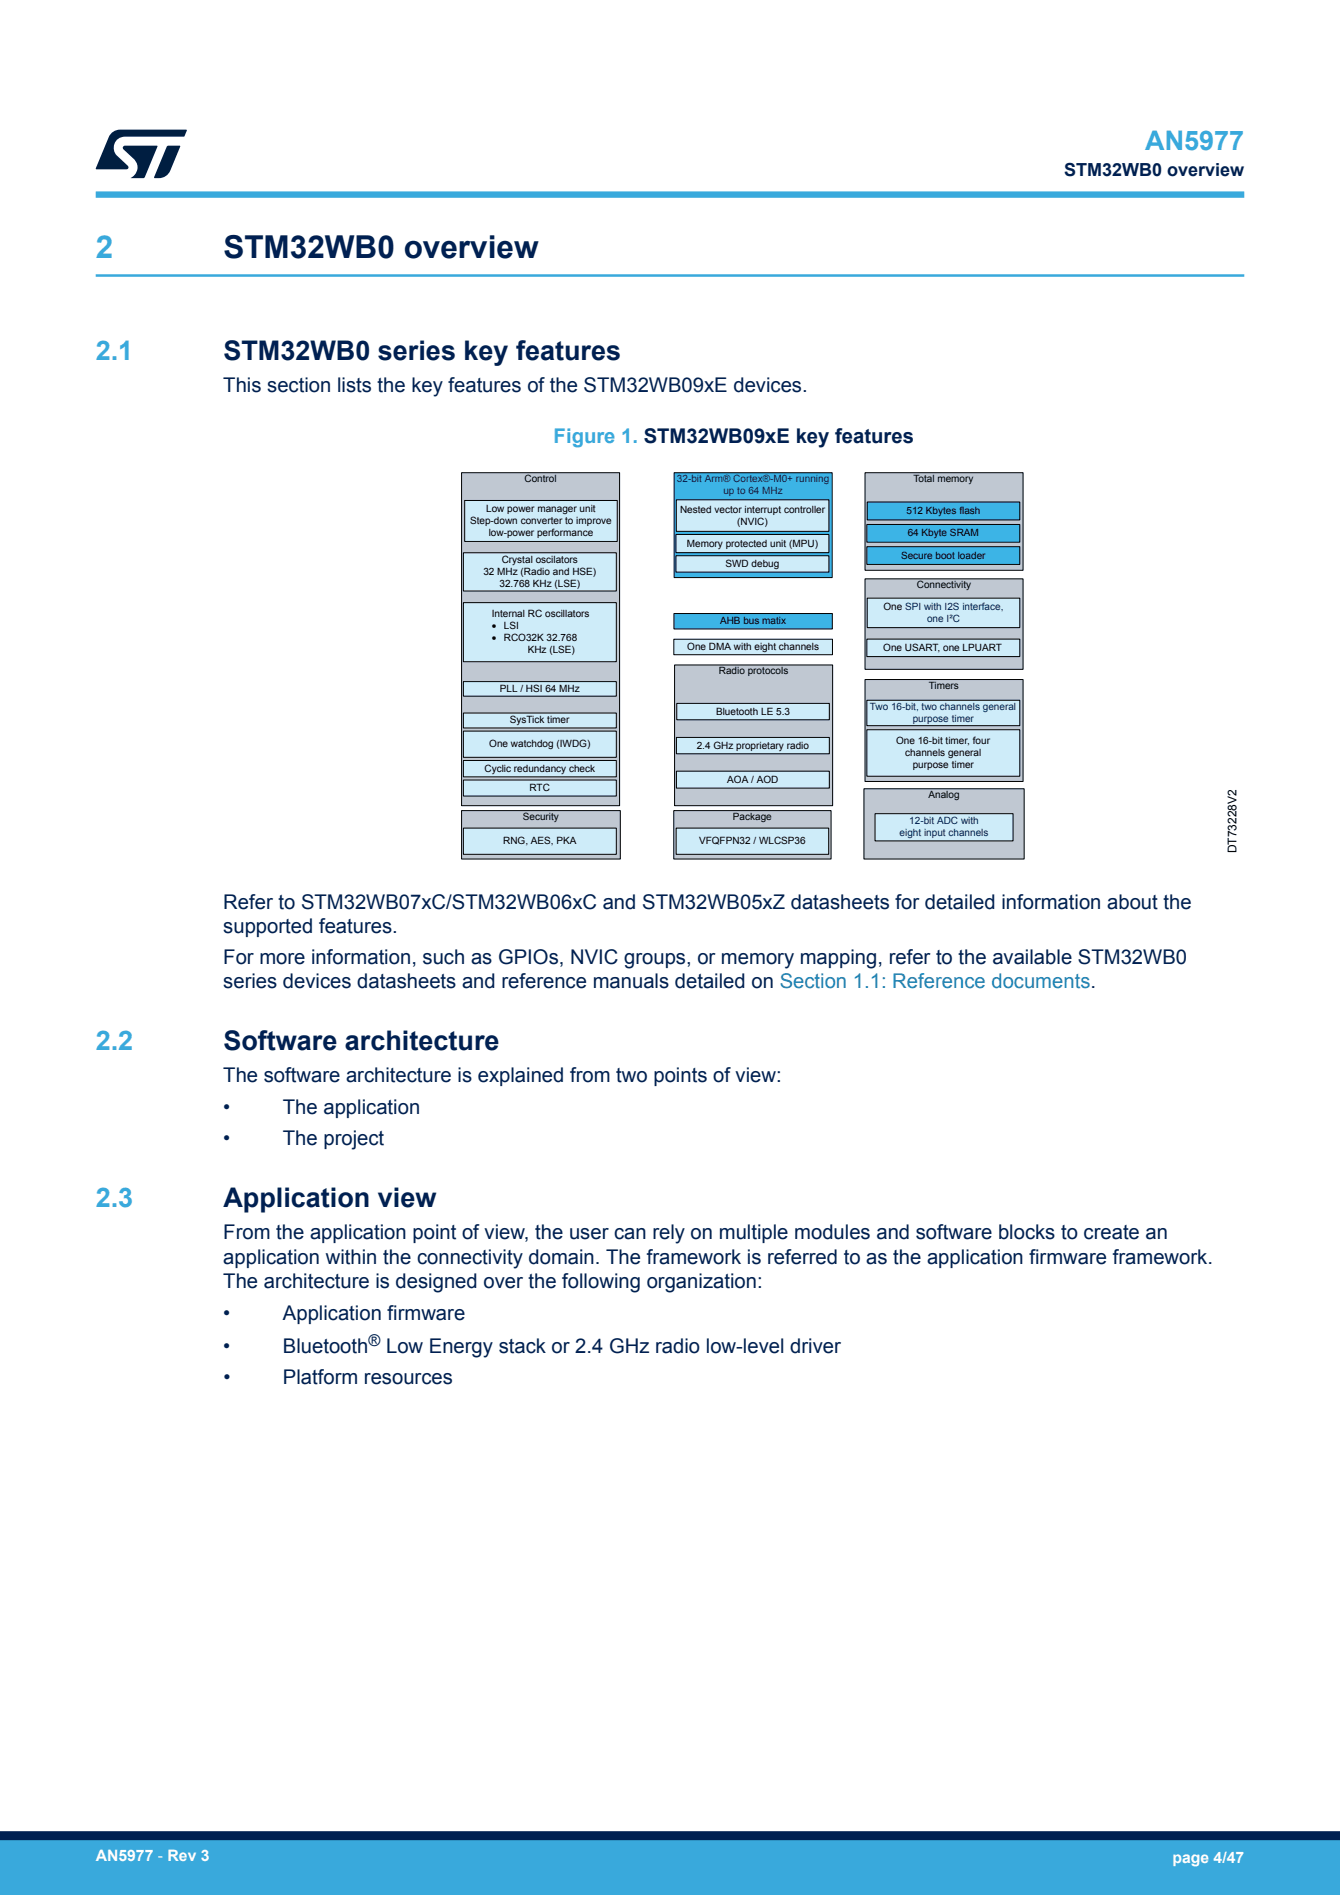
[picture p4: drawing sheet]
<svg xmlns="http://www.w3.org/2000/svg" width="210mm" height="297mm" viewBox="0 0 210 297" stroke-linecap="round" stroke-linejoin="round" font-family="sans-serif">
<defs><g id="words">
<text font-size="4.9" fill="#39a9dc" x="15" y="40.4">2</text>
<text font-size="4.9" fill="#002052" x="35" y="40.4">STM32WB0 overview</text>
<g font-size="4.2" fill="#39a9dc">
<text x="179.5" y="23.5">AN5977</text>
<text x="15" y="56.4">2.1</text>
<text x="15" y="164.6">2.2</text>
<text x="15" y="189.1">2.3</text>
</g>
<g font-size="4.2" fill="#002052">
<text x="35" y="56.4">STM32WB0 series key features</text>
<text x="35" y="164.6">Software architecture</text>
<text x="35" y="189.1">Application view</text>
</g>
<g font-size="3.2" fill="#002052">
<text x="35" y="61.5">This section lists the key features of the STM32WB09xE devices.</text>
<text x="35" y="142.5">Refer to STM32WB07xC/STM32WB06xC and STM32WB05xZ datasheets for detailed information about the</text>
<text x="35" y="146.3">supported features.</text>
<text x="35" y="151">For more information, such as GPIOs, NVIC groups, or memory mapping, refer to the available STM32WB0</text>
<text x="35" y="154.8">series devices datasheets and reference manuals detailed on Section 1.1: Reference documents.</text>
<text x="35" y="169.6">The software architecture is explained from two points of view:</text>
<text x="35" y="174.7">•</text>
<text x="35" y="179.4">•</text>
<text x="44.3" y="174.7">The application</text>
<text x="44.3" y="179.4">The project</text>
<text x="35" y="194.2">From the application point of view, the user can rely on multiple modules and software blocks to create an</text>
<text x="35" y="198">application within the connectivity domain. The framework is referred to as the application firmware framework.</text>
<text x="35" y="201.8">The architecture is designed over the following organization:</text>
<text x="35" y="206.9">•</text>
<text x="44.3" y="206.9">Application firmware</text>
<text x="35" y="212.1">•</text>
<text x="44.3" y="212.1">Bluetooth</text>
<text x="60.5" y="212.1">Low Energy stack or 2.4 GHz radio low-level driver</text>
<text x="35" y="216.8">•</text>
<text x="44.3" y="216.8">Platform resources</text>
</g>
<text font-size="3.2" fill="#39a9dc" x="86.8" y="69.4">Figure 1. STM32WB09xE key features</text>
<text font-size="2.8" fill="#002052" x="166.8" y="27.5">STM32WB0 overview</text>
<text font-size="2.5" fill="#002052" x="57.8" y="211">®</text>
<g font-size="2.5" fill="#fff">
<text x="15" y="291.6">AN5977 - Rev 3</text>
<text x="183.7" y="291.9">page 4/47</text>
</g>
<text font-size="1.9" x="193.8" y="133.7" transform="rotate(-90 193.8 133.7)">DT73228V2</text>
<g font-size="1.6">
<text x="82.2" y="75.5">Control</text>
<text x="143.2" y="75.5">Total memory</text>
<text x="73.7" y="82.1">Step-down converter to improve</text>
<text x="76.2" y="80.2">Low power manager unit</text>
<text x="106.6" y="80.3">Nested vector interrupt controller</text>
<text x="115.5" y="82.2">(NVIC)</text>
<text x="142.1" y="80.6">512 Kbytes flash</text>
<text x="76.6" y="84">low-power performance</text>
<text x="78.6" y="88.2">Crystal oscilators</text>
<text x="107.6" y="85.7">Memory protected unit (MPU)</text>
<text x="113.7" y="88.9">SWD debug</text>
<text x="141.2" y="87.5">Secure boot loader</text>
<text x="142.3" y="84.1">64 Kbyte SRAM</text>
<text x="75.8" y="90.1">32 MHz (Radio and HSE)</text>
<text x="78.3" y="92">32.768 KHz (LSE)</text>
<text x="138.4" y="95.6">One SPI with I2S interface,</text>
<text x="143.7" y="92.1">Connectivity</text>
<text x="77.1" y="96.7">Internal RC oscillators</text>
<text x="77.1" y="98.6">·</text>
<text x="77.1" y="100.5">·</text>
<text x="79" y="98.6">LSI</text>
<text x="79" y="100.5">RCO32K 32.768</text>
<text x="107.7" y="101.9">One DMA with eight channels</text>
<text x="112.8" y="97.8">AHB bus matix</text>
<text x="82.7" y="102.4">KHz (LSE)</text>
<text x="112.7" y="105.6">Radio protocols</text>
<text x="138.4" y="102">One USART, one LPUART</text>
<text x="145.6" y="107.9">Timers</text>
<text x="78.3" y="108.4">PLL / HSI 64 MHz</text>
<text x="79.9" y="113.4">SysTick timer</text>
<text x="112.2" y="112">Bluetooth LE 5.3</text>
<text x="76.7" y="117.1">One watchdog (IWDG)</text>
<text x="109.2" y="117.3">2.4 GHz proprietary radio</text>
<text x="140.4" y="116.6">One 16-bit timer, four</text>
<text x="141.9" y="118.5">channels general</text>
<text x="75.9" y="120.9">Cyclic redundancy check</text>
<text x="83" y="124">RTC</text>
<text x="114" y="122.7">AOA / AOD</text>
<text x="143" y="120.4">purpose timer</text>
<text x="145.5" y="125">Analog</text>
<text x="81.9" y="128.5">Security</text>
<text x="114.9" y="128.5">Package</text>
<text x="78.9" y="132.3">RNG, AES, PKA</text>
<text x="109.6" y="132.3">VFQFPN32 / WLCSP36</text>
</g>
<g font-size="1.6" fill="#001e50">
<text x="106.1" y="75.5">32-bit Arm® Cortex®-M0+ running</text>
<text x="113.4" y="77.4">up to 64 MHz</text>
</g>
<g font-size="1.6" fill="#001f51">
<text x="145.3" y="97.5">one I²C</text>
<text x="136.3" y="111.3">Two 16-bit, two channels general</text>
<text x="143" y="113.2">purpose timer</text>
<text x="141" y="131.1">eight input channels</text>
<text x="142.5" y="129.2">12-bit ADC with</text>
</g>
</g></defs>
<path d="M15 43.2h180" fill="none" stroke="#39a9dc" stroke-width=".4"/>
<g fill="#c0c8d2" stroke="#000" stroke-width=".16">
<path d="M72.3 127h24.9v7.6h-24.9z" fill-rule="evenodd"/>
<path d="M105.6 127h24.6v7.6h-24.6z" fill-rule="evenodd"/>
<path d="M135.4 123.6h25.1v11h-25.1z" fill-rule="evenodd"/>
</g>
<g fill="#ceecf9" stroke="#000" stroke-width=".16">
<path d="M72.6 129.8h24v4.1h-24z" fill-rule="evenodd"/>
<path d="M137.1 127.5h21.7v4.3h-21.7z" fill-rule="evenodd"/>
<path d="M106 129.8h23.9v4.1h-23.9z" fill-rule="evenodd"/>
</g>
<path d="M72.3 74.1h24.8v52.2h-24.8z" fill-rule="evenodd" fill="#c0c8d2" stroke="#000" stroke-width=".16"/>
<g fill="#ceecf9" stroke="#000" stroke-width=".16">
<path d="M72.6 106.8h24v2.3h-24z" fill-rule="evenodd"/>
<path d="M72.6 94.5h24v9.2h-24z" fill-rule="evenodd"/>
<path d="M72.6 86.6h24v6h-24z" fill-rule="evenodd"/>
<path d="M72.6 111.8h24v2.3h-24z" fill-rule="evenodd"/>
<path d="M72.6 114.6h24v4.1h-24z" fill-rule="evenodd"/>
<path d="M72.6 119.2h24v2.6h-24z" fill-rule="evenodd"/>
<path d="M72.8 78.4h23.9v6.5h-23.9z" fill-rule="evenodd"/>
<path d="M72.6 122.3h24v2.5h-24z" fill-rule="evenodd"/>
</g>
<path d="M105.6 74.1h24.8v16.4h-24.8z" fill-rule="evenodd" fill="#3cb4e6" stroke="#000" stroke-width=".16"/>
<g fill="#ceecf9" stroke="#000" stroke-width=".16">
<path d="M105.9 87.1h24v2.6h-24z" fill-rule="evenodd"/>
<path d="M105.9 83.8h24v2.8h-24z" fill-rule="evenodd"/>
<path d="M106 78.3h23.9v5h-23.9z" fill-rule="evenodd"/>
</g>
<path d="M105.6 96.2h24.8v2.4h-24.8z" fill-rule="evenodd" fill="#3cb4e6" stroke="#000" stroke-width=".16"/>
<path d="M105.6 100.2h24.9v2.4h-24.9z" fill-rule="evenodd" fill="#ceecf9" stroke="#000" stroke-width=".16"/>
<path d="M105.7 104.2h24.8v22.1h-24.8z" fill-rule="evenodd" fill="#c0c8d2" stroke="#000" stroke-width=".16"/>
<g fill="#ceecf9" stroke="#000" stroke-width=".16">
<path d="M106 120.9h24v2.6h-24z" fill-rule="evenodd"/>
<path d="M106 115.6h24v2.5h-24z" fill-rule="evenodd"/>
<path d="M106.1 110.2h23.9v2.6h-23.9z" fill-rule="evenodd"/>
</g>
<path d="M135.6 74.1h24.7v15.3h-24.7z" fill-rule="evenodd" fill="#c0c8d2" stroke="#000" stroke-width=".16"/>
<g fill="#3cb4e6" stroke="#000" stroke-width=".16">
<path d="M135.8 85.7h24v2.8h-24z" fill-rule="evenodd"/>
<path d="M135.8 82.2h24v2.8h-24z" fill-rule="evenodd"/>
<path d="M135.9 78.7h23.9v2.8h-23.9z" fill-rule="evenodd"/>
</g>
<path d="M135.6 90.7h24.7v14.2h-24.7z" fill-rule="evenodd" fill="#c0c8d2" stroke="#000" stroke-width=".16"/>
<g fill="#ceecf9" stroke="#000" stroke-width=".16">
<path d="M135.8 100.2h24v2.7h-24z" fill-rule="evenodd"/>
<path d="M135.9 93.7h23.9v4.7h-23.9z" fill-rule="evenodd"/>
</g>
<path d="M135.6 106.5h24.7v16h-24.7z" fill-rule="evenodd" fill="#c0c8d2" stroke="#000" stroke-width=".16"/>
<g fill="#ceecf9" stroke="#000" stroke-width=".16">
<path d="M135.8 114.4h24v7.3h-24z" fill-rule="evenodd"/>
<path d="M135.8 109.7h24v4h-24z" fill-rule="evenodd"/>
</g>
<path d="M15 30.5h180" fill="none" stroke="#39a9dc" stroke-width="1"/>
<g fill="#001e41">
<path d="M17.6 20.8l.8-.4 .4-.1h10.4l.1 .1-.5 1h-9.2a1.74 1.74 0 0 0-1.6 1 1.74 1.74 0 0 0 .3 2l1.7 1.6 .1 .2-.1 .3h-5l2.1-5z"/>
<path d="M26.2 22.9l1.9-.1 .2 .1-1.6 3.9a1.92 1.92 0 0 1-1.8 1.1h-.7l-.1-.1z"/>
<path d="M19.4 22.9l5.2-.1 .1 .1-2.1 5h-2.1a1.85 1.85 0 0 0 .5-2.9l-1.6-1.6-.2-.2z"/>
</g>
<g fill="#39a9dc">
<path d="M0 288.4h210v8.6h-210z" fill-rule="evenodd"/>
<path d="M-.1 288.4h210.2v4.4h-210.2z" fill-rule="evenodd"/>
</g>
<path d="M0 287.7h210" fill="none" stroke="#002052" stroke-width="1.4"/>
<use href="#words"/>
</svg>
